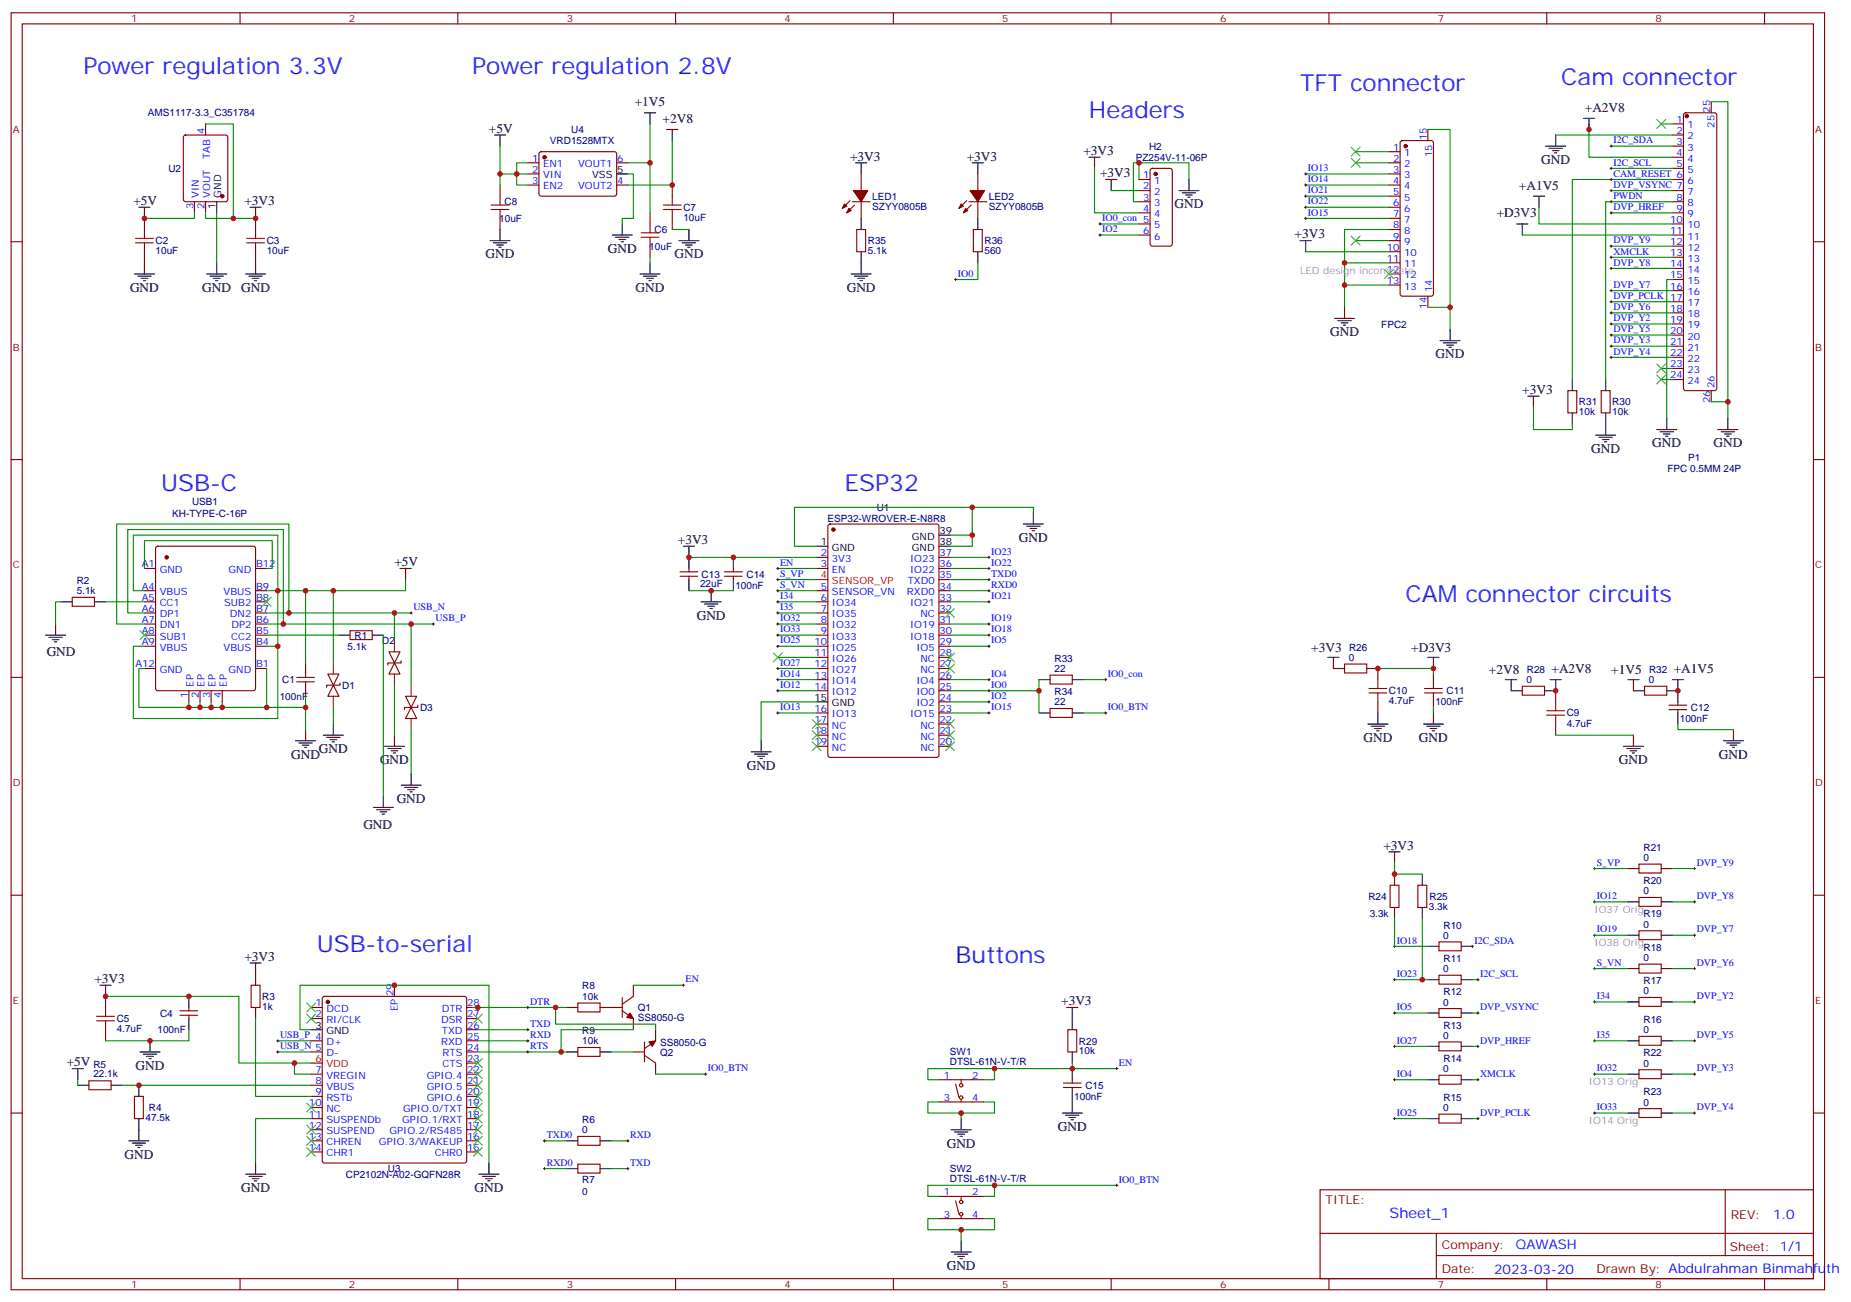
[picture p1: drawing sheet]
<svg xmlns="http://www.w3.org/2000/svg" width="588mm" height="413mm" viewBox="0 0 588 413" stroke-linecap="round" stroke-linejoin="round" font-family="sans-serif">
<defs><g id="words">
<g font-size="7.4" fill="#00f">
<text x="26.5" y="23.5">Power regulation 3.3V</text>
<text x="149.9" y="23.5">Power regulation 2.8V</text>
<text x="412.7" y="28.8">TFT connector</text>
<text x="495.7" y="27">Cam connector</text>
<text x="345.7" y="37.6">Headers</text>
<text x="51.2" y="155.8">USB-C</text>
<text x="268.1" y="155.8">ESP32</text>
<text x="446.3" y="191">CAM connector circuits</text>
<text x="100.5" y="302.2">USB-to-serial</text>
<text x="303.4" y="305.7">Buttons</text>
</g>
<text font-size="4.6" fill="#00f" x="441.2" y="386.7">Sheet_1</text>
<g font-size="4.2">
<text x="201.5" y="33.7">+1V5</text>
<text x="503.2" y="35.5">+A2V8</text>
<text x="210.4" y="39">+2V8</text>
<text x="155.2" y="42.2">+5V</text>
<text x="269.9" y="51">+3V3</text>
<text x="306.9" y="51">+3V3</text>
<text x="344" y="49.2">+3V3</text>
<text x="489.3" y="52">GND</text>
<text x="349.2" y="56.3">+3V3</text>
<text x="42.3" y="65.1">+5V</text>
<text x="77.6" y="65.1">+3V3</text>
<text x="482.2" y="60.2">+A1V5</text>
<text x="372.9" y="66.1">GND</text>
<text x="475.2" y="69">+D3V3</text>
<text x="411" y="75.7">+3V3</text>
<text x="154.2" y="82">GND</text>
<text x="193" y="80.3">GND</text>
<text x="214.1" y="82">GND</text>
<text x="41.3" y="92.6">GND</text>
<text x="64.2" y="92.6">GND</text>
<text x="76.6" y="92.6">GND</text>
<text x="201.8" y="92.6">GND</text>
<text x="268.8" y="92.6">GND</text>
<text x="422.3" y="106.7">GND</text>
<text x="455.8" y="113.8">GND</text>
<text x="483.3" y="125.1">+3V3</text>
<text x="505.2" y="143.8">GND</text>
<text x="524.6" y="142">GND</text>
<text x="544" y="142">GND</text>
<text x="215.2" y="172.7">+3V3</text>
<text x="323.5" y="172">GND</text>
<text x="125.2" y="179.7">+5V</text>
<text x="221.2" y="196.7">GND</text>
<text x="14.8" y="208.3">GND</text>
<text x="416.3" y="206.9">+3V3</text>
<text x="448" y="206.9">+D3V3</text>
<text x="472.7" y="214">+2V8</text>
<text x="492.6" y="213.6">+A2V8</text>
<text x="511.5" y="214">+1V5</text>
<text x="531.4" y="213.6">+A1V5</text>
<text x="101.2" y="239">GND</text>
<text x="432.9" y="235.5">GND</text>
<text x="450.5" y="235.5">GND</text>
<text x="92.4" y="240.8">GND</text>
<text x="120.6" y="242.5">GND</text>
<text x="237.1" y="244.3">GND</text>
<text x="514" y="242.5">GND</text>
<text x="545.7" y="240.8">GND</text>
<text x="125.9" y="254.9">GND</text>
<text x="115.4" y="263">GND</text>
<text x="439.2" y="269.7">+3V3</text>
<text x="77.6" y="305">+3V3</text>
<text x="30" y="312">+3V3</text>
<text x="336.9" y="319.1">+3V3</text>
<text x="21.2" y="338.5">+5V</text>
<text x="43" y="339.5">GND</text>
<text x="335.8" y="359">GND</text>
<text x="300.6" y="364.2">GND</text>
<text x="39.5" y="367.8">GND</text>
<text x="76.6" y="378.4">GND</text>
<text x="150.6" y="378.4">GND</text>
<text x="300.6" y="403">GND</text>
</g>
<g font-size="4.2" fill="#00f">
<text x="562.9" y="386.9">1.0</text>
<text x="481.3" y="396.5">QAWASH</text>
<text x="474.4" y="404.3">2023-03-20</text>
</g>
<g font-size="3.9" fill="#800">
<text x="420.9" y="382.2">TITLE:</text>
<text x="549.5" y="386.9">REV:</text>
<text x="457.8" y="396.4">Company:</text>
<text x="549.1" y="397.1">Sheet: 1/1</text>
<text x="457.8" y="404.1">Date:</text>
<text x="506.8" y="404.2">Drawn By: Abdulrahman Binmahfuth</text>
</g>
<g font-size="3.2" fill="#800">
<text x="41.6" y="7.1">1</text>
<text x="110.8" y="7.1">2</text>
<text x="179.9" y="7.1">3</text>
<text x="249.1" y="7.1">4</text>
<text x="318.2" y="7.1">5</text>
<text x="387.3" y="7.1">6</text>
<text x="456.5" y="7.1">7</text>
<text x="525.6" y="7.1">8</text>
<text x="4.1" y="42.2">A</text>
<text x="576.3" y="42.2">A</text>
<text x="4.1" y="111.3">B</text>
<text x="576.3" y="111.3">B</text>
<text x="4.1" y="180.4">C</text>
<text x="576.3" y="180.4">C</text>
<text x="4.1" y="249.6">D</text>
<text x="576.3" y="249.6">D</text>
<text x="4.1" y="318.7">E</text>
<text x="576.3" y="318.7">E</text>
<text x="41.6" y="408.9">1</text>
<text x="110.8" y="408.9">2</text>
<text x="179.9" y="408.9">3</text>
<text x="249.1" y="408.9">4</text>
<text x="318.2" y="408.9">5</text>
<text x="387.3" y="408.9">6</text>
<text x="456.5" y="408.9">7</text>
<text x="525.6" y="408.9">8</text>
</g>
<g font-size="3.2" fill="#00f">
<text x="542.9" y="35.8" transform="rotate(-90 542.9 35.8)">25</text>
<text x="532.3" y="39">1</text>
<text x="535.8" y="40.7">1</text>
<text x="544.3" y="40.5" transform="rotate(-90 544.3 40.5)">25</text>
<text x="64.9" y="42.7" transform="rotate(-90 64.9 42.7)">4</text>
<text x="442.3" y="47.8">1</text>
<text x="453" y="44.4" transform="rotate(-90 453 44.4)">15</text>
<text x="512.2" y="45.5">I2C_SDA</text>
<text x="532.3" y="42.5">2</text>
<text x="532.3" y="46">3</text>
<text x="535.8" y="44.3">2</text>
<text x="535.8" y="47.8">3</text>
<text x="66.7" y="50.5" transform="rotate(-90 66.7 50.5)">TAB</text>
<text x="168.9" y="51.3">1</text>
<text x="172.4" y="53.1">EN1</text>
<text x="183.5" y="53.1">VOUT1</text>
<text x="196" y="51.3">6</text>
<text x="442.3" y="51.3">2</text>
<text x="445.8" y="49.6">1</text>
<text x="445.8" y="53.1">2</text>
<text x="454.7" y="50" transform="rotate(-90 454.7 50)">15</text>
<text x="512.2" y="52.6">I2C_SCL</text>
<text x="532.3" y="49.6">4</text>
<text x="532.3" y="53.1">5</text>
<text x="535.8" y="51.3">4</text>
<text x="168.9" y="54.9">2</text>
<text x="168.9" y="58.4">3</text>
<text x="172.4" y="56.6">VIN</text>
<text x="196" y="58.4">4</text>
<text x="362.9" y="56.6">1</text>
<text x="366.4" y="58.4">1</text>
<text x="415.2" y="54.3">IO13</text>
<text x="415.2" y="57.9">IO14</text>
<text x="442.3" y="54.9">3</text>
<text x="442.3" y="58.4">4</text>
<text x="445.8" y="56.6">3</text>
<text x="512.2" y="56.1">CAM_RESET 6</text>
<text x="512.2" y="59.6">DVP_VSYNC 7</text>
<text x="535.8" y="54.9">5</text>
<text x="535.8" y="58.4">6</text>
<text x="63.1" y="62.7" transform="rotate(-90 63.1 62.7)">VIN</text>
<text x="66.7" y="62.7" transform="rotate(-90 66.7 62.7)">VOUT</text>
<text x="172.4" y="60.1">EN2</text>
<text x="183.5" y="60.1">VOUT2</text>
<text x="362.9" y="60.1">2</text>
<text x="362.9" y="63.7">3</text>
<text x="366.4" y="61.9">2</text>
<text x="366.4" y="65.4">3</text>
<text x="415.2" y="61.4">IO21</text>
<text x="415.2" y="64.9">IO22</text>
<text x="442.3" y="61.9">5</text>
<text x="442.3" y="65.4">6</text>
<text x="445.8" y="60.1">4</text>
<text x="445.8" y="63.7">5</text>
<text x="512.2" y="63.1">PWDN</text>
<text x="532.3" y="63.7">8</text>
<text x="535.8" y="61.9">7</text>
<text x="535.8" y="65.4">8</text>
<text x="61.4" y="66.2" transform="rotate(-90 61.4 66.2)">3</text>
<text x="64.9" y="66.2" transform="rotate(-90 64.9 66.2)">2</text>
<text x="350" y="70.2">IO0_con 5</text>
<text x="362.9" y="67.2">4</text>
<text x="366.4" y="69">4</text>
<text x="415.2" y="68.4">IO15</text>
<text x="442.3" y="69">7</text>
<text x="445.8" y="67.2">6</text>
<text x="445.8" y="70.7">7</text>
<text x="512.2" y="66.7">DVP_HREF</text>
<text x="530.2" y="70.7">10</text>
<text x="532.3" y="67.2">9</text>
<text x="535.8" y="69">9</text>
<text x="350" y="73.7">IO2</text>
<text x="362.9" y="74.3">6</text>
<text x="366.4" y="72.5">5</text>
<text x="366.4" y="76">6</text>
<text x="442.3" y="72.5">8</text>
<text x="442.3" y="76">9</text>
<text x="445.8" y="74.3">8</text>
<text x="445.8" y="77.8">9</text>
<text x="512.2" y="77.3">DVP_Y9</text>
<text x="530.2" y="74.3">11</text>
<text x="530.2" y="77.8">12</text>
<text x="535.8" y="72.5">10</text>
<text x="535.8" y="76">11</text>
<text x="440.3" y="79.6">10</text>
<text x="440.3" y="83.1">11</text>
<text x="445.8" y="81.3">10</text>
<text x="512.2" y="80.8">XMCLK</text>
<text x="530.2" y="81.3">13</text>
<text x="535.8" y="79.6">12</text>
<text x="535.8" y="83.1">13</text>
<text x="304.1" y="87.8">IO0</text>
<text x="440.3" y="86.6">12</text>
<text x="445.8" y="84.8">11</text>
<text x="445.8" y="88.4">12</text>
<text x="512.2" y="84.3">DVP_Y8</text>
<text x="530.2" y="84.8">14</text>
<text x="530.2" y="88.4">15</text>
<text x="535.8" y="86.6">14</text>
<text x="440.3" y="90.1">13</text>
<text x="445.8" y="91.9">13</text>
<text x="454.7" y="92.7" transform="rotate(-90 454.7 92.7)">14</text>
<text x="512.2" y="91.4">DVP_Y7</text>
<text x="512.2" y="94.9">DVP_PCLK</text>
<text x="530.2" y="91.9">16</text>
<text x="530.2" y="95.4">17</text>
<text x="535.8" y="90.1">15</text>
<text x="535.8" y="93.7">16</text>
<text x="453" y="98.2" transform="rotate(-90 453 98.2)">14</text>
<text x="512.2" y="98.4">DVP_Y6</text>
<text x="512.2" y="102">DVP_Y2</text>
<text x="530.2" y="99">18</text>
<text x="535.8" y="97.2">17</text>
<text x="535.8" y="100.7">18</text>
<text x="512.2" y="105.5">DVP_Y5</text>
<text x="530.2" y="102.5">19</text>
<text x="530.2" y="106">20</text>
<text x="535.8" y="104.2">19</text>
<text x="535.8" y="107.8">20</text>
<text x="512.2" y="109">DVP_Y3</text>
<text x="512.2" y="112.5">DVP_Y4</text>
<text x="530.2" y="109.5">21</text>
<text x="530.2" y="113.1">22</text>
<text x="535.8" y="111.3">21</text>
<text x="530.2" y="116.6">23</text>
<text x="535.8" y="114.8">22</text>
<text x="535.8" y="118.4">23</text>
<text x="530.2" y="120.1">24</text>
<text x="535.8" y="121.9">24</text>
<text x="544.3" y="123.3" transform="rotate(-90 544.3 123.3)">26</text>
<text x="542.9" y="128" transform="rotate(-90 542.9 128)">26</text>
<text x="247.6" y="179.6">EN</text>
<text x="260.6" y="176.6">2</text>
<text x="264.1" y="178.3">3V3</text>
<text x="288.9" y="178.3">IO23</text>
<text x="298.3" y="176.6">37</text>
<text x="314.7" y="179.6">IO22</text>
<text x="314.7" y="176">IO23</text>
<text x="45" y="180.1">A1</text>
<text x="50.7" y="181.9">GND</text>
<text x="72.6" y="181.9">GND</text>
<text x="81.3" y="180.1">B12</text>
<text x="247.6" y="183.1">S_VP</text>
<text x="260.6" y="180.1">3</text>
<text x="264.1" y="181.9">EN</text>
<text x="288.2" y="185.4">TXD0</text>
<text x="288.9" y="181.9">IO22</text>
<text x="298.3" y="180.1">36</text>
<text x="298.3" y="183.6">35</text>
<text x="314.7" y="183.1">TXD0</text>
<text x="45" y="190.7">A5</text>
<text x="45" y="187.1">A4</text>
<text x="50.7" y="188.9">VBUS</text>
<text x="71" y="188.9">VBUS</text>
<text x="81.3" y="187.1">B9</text>
<text x="81.3" y="190.7">B8</text>
<text x="247.6" y="190.1">I34</text>
<text x="247.6" y="186.6">S_VN</text>
<text x="260.6" y="190.7">6</text>
<text x="260.6" y="187.1">5</text>
<text x="264.1" y="188.9">SENSOR_VN</text>
<text x="287.9" y="188.9">RXD0</text>
<text x="298.3" y="187.1">34</text>
<text x="298.3" y="190.7">33</text>
<text x="314.7" y="190.1">IO21</text>
<text x="314.7" y="186.6">RXD0</text>
<text x="45" y="197.7">A7</text>
<text x="45" y="194.2">A6</text>
<text x="50.7" y="196">DP1</text>
<text x="50.7" y="192.4">CC1</text>
<text x="71.2" y="192.4">SUB2</text>
<text x="73" y="196">DN2</text>
<text x="81.3" y="194.2">B7</text>
<text x="81.3" y="197.7">B6</text>
<text x="131.2" y="193.7">USB_N</text>
<text x="138.3" y="197.2">USB_P</text>
<text x="247.6" y="197.2">IO32</text>
<text x="247.6" y="193.7">I35</text>
<text x="260.6" y="197.7">8</text>
<text x="260.6" y="194.2">7</text>
<text x="264.1" y="196">IO35</text>
<text x="264.1" y="192.4">IO34</text>
<text x="288.9" y="192.4">IO21</text>
<text x="292.2" y="196">NC</text>
<text x="298.3" y="194.2">32</text>
<text x="298.3" y="197.7">31</text>
<text x="314.7" y="197.2">IO19</text>
<text x="45" y="201.3">A8</text>
<text x="50.7" y="203">SUB1</text>
<text x="50.7" y="199.5">DN1</text>
<text x="73.4" y="203">CC2</text>
<text x="73.5" y="199.5">DP2</text>
<text x="81.3" y="201.3">B5</text>
<text x="247.6" y="200.7">IO33</text>
<text x="260.6" y="201.3">9</text>
<text x="264.1" y="203">IO33</text>
<text x="264.1" y="199.5">IO32</text>
<text x="288.9" y="199.5">IO19</text>
<text x="288.9" y="203">IO18</text>
<text x="298.3" y="201.3">30</text>
<text x="314.7" y="200.7">IO18</text>
<text x="45" y="204.8">A9</text>
<text x="50.7" y="206.6">VBUS</text>
<text x="71" y="206.6">VBUS</text>
<text x="81.3" y="204.8">B4</text>
<text x="247.6" y="204.3">IO25</text>
<text x="258.6" y="208.3">11</text>
<text x="258.6" y="204.8">10</text>
<text x="264.1" y="206.6">IO25</text>
<text x="290.9" y="206.6">IO5</text>
<text x="298.3" y="204.8">29</text>
<text x="298.3" y="208.3">28</text>
<text x="314.7" y="204.3">IO5</text>
<text x="43" y="211.8">A12</text>
<text x="50.7" y="213.6">GND</text>
<text x="72.6" y="213.6">GND</text>
<text x="81.3" y="211.8">B1</text>
<text x="247.6" y="214.8">IO14</text>
<text x="247.6" y="211.3">IO27</text>
<text x="258.6" y="215.4">13</text>
<text x="258.6" y="211.8">12</text>
<text x="264.1" y="213.6">IO27</text>
<text x="264.1" y="210.1">IO26</text>
<text x="292.2" y="210.1">NC</text>
<text x="292.2" y="213.6">NC</text>
<text x="298.3" y="211.8">27</text>
<text x="298.3" y="215.4">26</text>
<text x="314.7" y="214.8">IO4</text>
<text x="351.7" y="214.8">IO0_con</text>
<text x="59.6" y="221.4" transform="rotate(-90 59.6 221.4)">1</text>
<text x="61.4" y="217.9" transform="rotate(-90 61.4 217.9)">EP</text>
<text x="63.1" y="221.4" transform="rotate(-90 63.1 221.4)">2</text>
<text x="64.9" y="217.9" transform="rotate(-90 64.9 217.9)">EP</text>
<text x="66.7" y="221.4" transform="rotate(-90 66.7 221.4)">3</text>
<text x="68.4" y="217.9" transform="rotate(-90 68.4 217.9)">EP</text>
<text x="70.2" y="221.4" transform="rotate(-90 70.2 221.4)">4</text>
<text x="72" y="217.9" transform="rotate(-90 72 217.9)">EP</text>
<text x="247.6" y="218.4">IO12</text>
<text x="258.6" y="218.9">14</text>
<text x="264.1" y="220.7">IO12</text>
<text x="264.1" y="217.1">IO14</text>
<text x="290.9" y="217.1">IO4</text>
<text x="290.9" y="220.7">IO0</text>
<text x="298.3" y="218.9">25</text>
<text x="314.7" y="221.9">IO2</text>
<text x="314.7" y="218.4">IO0</text>
<text x="247.6" y="225.4">IO13</text>
<text x="258.6" y="226">16</text>
<text x="264.1" y="227.7">IO13</text>
<text x="288.9" y="227.7">IO15</text>
<text x="290.9" y="224.2">IO2</text>
<text x="298.3" y="222.4">24</text>
<text x="298.3" y="226">23</text>
<text x="314.7" y="225.4">IO15</text>
<text x="351.7" y="225.4">IO0_BTN</text>
<text x="258.6" y="233">18</text>
<text x="258.6" y="229.5">17</text>
<text x="264.1" y="231.2">NC</text>
<text x="292.2" y="231.2">NC</text>
<text x="298.3" y="229.5">22</text>
<text x="298.3" y="233">21</text>
<text x="258.6" y="236.5">19</text>
<text x="264.1" y="238.3">NC</text>
<text x="264.1" y="234.8">NC</text>
<text x="292.2" y="234.8">NC</text>
<text x="292.2" y="238.3">NC</text>
<text x="298.3" y="236.5">20</text>
<text x="506.9" y="274.8">S_VP</text>
<text x="538.7" y="274.8">DVP_Y9</text>
<text x="506.9" y="285.4">IO12</text>
<text x="538.7" y="285.4">DVP_Y8</text>
<text x="443.4" y="299.5">IO18</text>
<text x="468.1" y="299.5">I2C_SDA</text>
<text x="506.9" y="296">IO19</text>
<text x="538.7" y="296">DVP_Y7</text>
<text x="217.7" y="311.9">EN</text>
<text x="443.4" y="310.1">IO23</text>
<text x="469.9" y="310.1">I2C_SCL</text>
<text x="506.9" y="306.6">S_VN</text>
<text x="538.7" y="306.6">DVP_Y6</text>
<text x="124.9" y="316.3" transform="rotate(-90 124.9 316.3)">29</text>
<text x="506.9" y="317.1">I34</text>
<text x="538.7" y="317.1">DVP_Y2</text>
<text x="100.1" y="319.4">1</text>
<text x="100.1" y="323">2</text>
<text x="103.6" y="321.2">DCD</text>
<text x="126.3" y="320.9" transform="rotate(-90 126.3 320.9)">EP</text>
<text x="140.3" y="321.2">DTR</text>
<text x="148.3" y="323">27</text>
<text x="148.3" y="319.4">28</text>
<text x="168.3" y="318.9">DTR</text>
<text x="443.4" y="320.7">IO5</text>
<text x="469.9" y="320.7">DVP_VSYNC</text>
<text x="88.9" y="329.5">USB_P 4</text>
<text x="103.6" y="324.7">RI/CLK</text>
<text x="140" y="324.7">DSR</text>
<text x="140.3" y="328.3">TXD</text>
<text x="148.3" y="326.5">26</text>
<text x="168.3" y="326">TXD</text>
<text x="168.3" y="329.5">RXD</text>
<text x="506.9" y="329.5">I35</text>
<text x="538.7" y="329.5">DVP_Y5</text>
<text x="88.9" y="333">USB_N 5</text>
<text x="103.6" y="331.8">D+</text>
<text x="103.6" y="335.3">D-</text>
<text x="140" y="331.8">RXD</text>
<text x="140.5" y="335.3">RTS</text>
<text x="148.3" y="333.6">24</text>
<text x="148.3" y="330">25</text>
<text x="168.3" y="333">RTS</text>
<text x="443.4" y="331.3">IO27</text>
<text x="469.9" y="331.3">DVP_HREF</text>
<text x="100.1" y="340.6">7</text>
<text x="140.5" y="338.8">CTS</text>
<text x="148.3" y="340.6">22</text>
<text x="148.3" y="337.1">23</text>
<text x="224.7" y="340.1">IO0_BTN</text>
<text x="355.2" y="338.3">EN</text>
<text x="443.4" y="341.8">IO4</text>
<text x="469.9" y="341.8">XMCLK</text>
<text x="506.9" y="340.1">IO32</text>
<text x="538.7" y="340.1">DVP_Y3</text>
<text x="100.1" y="344.1">8</text>
<text x="100.1" y="347.7">9</text>
<text x="103.6" y="342.4">VREGIN</text>
<text x="103.6" y="345.9">VBUS</text>
<text x="135.5" y="345.9">GPIO.5</text>
<text x="135.5" y="342.4">GPIO.4</text>
<text x="148.3" y="347.7">20</text>
<text x="148.3" y="344.1">21</text>
<text x="299.6" y="342.4">1</text>
<text x="308.7" y="342.4">2</text>
<text x="98.1" y="351.2">10</text>
<text x="103.6" y="349.4">RSTb</text>
<text x="103.6" y="353">NC</text>
<text x="128" y="353">GPIO.0/TXT</text>
<text x="135.5" y="349.4">GPIO.6</text>
<text x="148.3" y="351.2">19</text>
<text x="299.6" y="349.4">3</text>
<text x="308.7" y="349.4">4</text>
<text x="506.9" y="352.4">IO33</text>
<text x="538.7" y="352.4">DVP_Y4</text>
<text x="98.1" y="354.7">11</text>
<text x="98.1" y="358.2">12</text>
<text x="103.6" y="356.5">SUSPENDb</text>
<text x="127.7" y="356.5">GPIO.1/RXT</text>
<text x="148.3" y="358.2">17</text>
<text x="148.3" y="354.7">18</text>
<text x="443.4" y="354.2">IO25</text>
<text x="469.9" y="354.2">DVP_PCLK</text>
<text x="98.1" y="361.8">13</text>
<text x="98.1" y="365.3">14</text>
<text x="103.6" y="360">SUSPEND</text>
<text x="103.6" y="363.5">CHREN</text>
<text x="120.3" y="363.5">GPIO.3/WAKEUP</text>
<text x="123.6" y="360">GPIO.2/RS485</text>
<text x="148.3" y="365.3">15</text>
<text x="148.3" y="361.8">16</text>
<text x="173.6" y="361.2">TXD0</text>
<text x="200" y="361.2">RXD</text>
<text x="103.6" y="367.1">CHR1</text>
<text x="138" y="367.1">CHR0</text>
<text x="173.6" y="370.1">RXD0</text>
<text x="200" y="370.1">TXD</text>
<text x="355.2" y="375.4">IO0_BTN</text>
<text x="299.6" y="379.4">1</text>
<text x="308.7" y="379.4">2</text>
<text x="299.6" y="386.5">3</text>
<text x="308.7" y="386.5">4</text>
</g>
<g font-size="3.2" fill="#000080">
<text x="46.9" y="37">AMS1117-3.3_C351784</text>
<text x="174.6" y="45.8">VRD1528MTX</text>
<text x="181.3" y="42.2">U4</text>
<text x="364.8" y="47.6">H2</text>
<text x="360.6" y="51.1">PZ254V-11-06P</text>
<text x="53.4" y="54.6">U2</text>
<text x="160.2" y="65.2">C8</text>
<text x="276.9" y="63.4">LED1</text>
<text x="314" y="63.4">LED2</text>
<text x="158.5" y="70.5">10uF</text>
<text x="217" y="70.1">10uF</text>
<text x="217" y="67">C7</text>
<text x="276.9" y="66.6">SZYY0805B</text>
<text x="314" y="66.6">SZYY0805B</text>
<text x="49.4" y="77.5">C2</text>
<text x="84.7" y="77.5">C3</text>
<text x="207.8" y="74">C6</text>
<text x="275.5" y="77.5">R35</text>
<text x="312.6" y="77.5">R36</text>
<text x="49.4" y="80.7">10uF</text>
<text x="84.7" y="80.7">10uF</text>
<text x="206.1" y="79.3">10uF</text>
<text x="275.5" y="80.7">5.1k</text>
<text x="312.6" y="80.7">560</text>
<text x="438.5" y="104">FPC2</text>
<text x="501.3" y="131.9">10k</text>
<text x="501.3" y="128.7">R31</text>
<text x="511.9" y="131.9">10k</text>
<text x="511.9" y="128.7">R30</text>
<text x="529.3" y="149.9">FPC 0.5MM 24P</text>
<text x="536" y="146.3">P1</text>
<text x="61" y="160.4">USB1</text>
<text x="54.7" y="164">KH-TYPE-C-16P</text>
<text x="262.7" y="165.7">ESP32-WROVER-E-N8R8</text>
<text x="278.4" y="162.1">U1</text>
<text x="24.4" y="185.4">R2</text>
<text x="222.8" y="183.4">C13</text>
<text x="237" y="183.4">C14</text>
<text x="24.4" y="188.6">5.1k</text>
<text x="222.2" y="186.4">22uF</text>
<text x="233.5" y="186.9">100nF</text>
<text x="112.5" y="202.8">R1</text>
<text x="110.3" y="206.3">5.1k</text>
<text x="121.4" y="204.5">D2</text>
<text x="428.2" y="209.7">0</text>
<text x="428.3" y="206.6">R26</text>
<text x="334.8" y="213.3">22</text>
<text x="334.8" y="210.1">R33</text>
<text x="484.7" y="213.6">R28</text>
<text x="523.5" y="213.6">R32</text>
<text x="89.6" y="216.9">C1</text>
<text x="108.7" y="218.6">D1</text>
<text x="334.8" y="220.6">R34</text>
<text x="441" y="220.3">C10</text>
<text x="459.2" y="220.4">C11</text>
<text x="484.7" y="216.9">0</text>
<text x="523.5" y="216.9">0</text>
<text x="88.8" y="222.2">100nF</text>
<text x="133.3" y="225.6">D3</text>
<text x="334.8" y="223.8">22</text>
<text x="441" y="223.6">4.7uF</text>
<text x="455.7" y="223.9">100nF</text>
<text x="497.4" y="227.4">C9</text>
<text x="536.9" y="225.7">C12</text>
<text x="497.4" y="230.7">4.7uF</text>
<text x="533.3" y="229.2">100nF</text>
<text x="521.7" y="273.3">0</text>
<text x="521.8" y="270.1">R21</text>
<text x="521.8" y="280.6">R20</text>
<text x="434.4" y="285.7">R24</text>
<text x="453.8" y="285.6">R25</text>
<text x="521.7" y="283.9">0</text>
<text x="434.9" y="291">3.3k</text>
<text x="453.7" y="288.7">3.3k</text>
<text x="521.8" y="291.2">R19</text>
<text x="458.2" y="298">0</text>
<text x="458.3" y="294.7">R10</text>
<text x="521.7" y="294.5">0</text>
<text x="458.3" y="305.3">R11</text>
<text x="521.7" y="305.1">0</text>
<text x="521.8" y="301.8">R18</text>
<text x="458.2" y="308.6">0</text>
<text x="83.3" y="317.4">R3</text>
<text x="184.8" y="317.3">10k</text>
<text x="184.8" y="314">R8</text>
<text x="458.3" y="315.9">R12</text>
<text x="521.7" y="315.7">0</text>
<text x="521.8" y="312.4">R17</text>
<text x="50.8" y="322.7">C4</text>
<text x="83.3" y="320.6">1k</text>
<text x="202.5" y="320.9">Q1</text>
<text x="458.2" y="319.2">0</text>
<text x="37" y="327.7">4.7uF</text>
<text x="37" y="324.4">C5</text>
<text x="50" y="328">100nF</text>
<text x="184.8" y="328.2">R9</text>
<text x="202.5" y="324.1">SS8050-G</text>
<text x="458.2" y="329.8">0</text>
<text x="458.3" y="326.5">R13</text>
<text x="521.7" y="328">0</text>
<text x="521.8" y="324.7">R16</text>
<text x="184.8" y="331.4">10k</text>
<text x="209.5" y="332">SS8050-G</text>
<text x="209.5" y="335.2">Q2</text>
<text x="301.6" y="335">SW1</text>
<text x="342.5" y="334.7">10k</text>
<text x="342.5" y="331.6">R29</text>
<text x="521.8" y="335.3">R22</text>
<text x="29.6" y="338.9">R5</text>
<text x="301.6" y="338.1">DTSL-61N-V-T/R</text>
<text x="458.2" y="340.3">0</text>
<text x="458.3" y="337.1">R14</text>
<text x="521.7" y="338.6">0</text>
<text x="29.6" y="342">22.1k</text>
<text x="344.6" y="345.6">C15</text>
<text x="521.8" y="347.7">R23</text>
<text x="47.3" y="352.7">R4</text>
<text x="341.1" y="349.2">100nF</text>
<text x="458.2" y="352.7">0</text>
<text x="458.3" y="349.4">R15</text>
<text x="521.7" y="350.9">0</text>
<text x="46.2" y="355.8">47.5k</text>
<text x="184.8" y="359.8">0</text>
<text x="184.9" y="356.5">R6</text>
<text x="109.8" y="373.9">CP2102N-A02-GQFN28R</text>
<text x="123.1" y="372">U3</text>
<text x="184.9" y="375.6">R7</text>
<text x="301.6" y="375.1">DTSL-61N-V-T/R</text>
<text x="301.6" y="372.1">SW2</text>
<text x="184.8" y="379.2">0</text>
</g>
<g font-size="3.2">
<text x="188" y="56.6">VSS</text>
<text x="196" y="54.9">5</text>
<text x="70.2" y="62.7" transform="rotate(-90 70.2 62.7)">GND</text>
<text x="68.4" y="66.2" transform="rotate(-90 68.4 66.2)">1</text>
<text x="260.6" y="173">1</text>
<text x="289.5" y="171.3">GND</text>
<text x="298.3" y="173">38</text>
<text x="298.3" y="169.5">39</text>
<text x="264.1" y="174.8">GND</text>
<text x="289.5" y="174.8">GND</text>
<text x="258.6" y="222.4">15</text>
<text x="264.1" y="224.2">GND</text>
<text x="100.1" y="326.5">3</text>
<text x="103.6" y="328.3">GND</text>
</g>
<g font-size="3.2" fill="#999">
<text x="412.7" y="87">LED design incomplete</text>
<text x="506.2" y="289.8">IO37 Orig</text>
<text x="506.2" y="300.4">IO38 Orig</text>
<text x="504.5" y="344.5">IO13 Orig</text>
<text x="504.5" y="356.8">IO14 Orig</text>
</g>
<g font-size="3.2" fill="#f00">
<text x="260.6" y="183.6">4</text>
<text x="264.1" y="185.4">SENSOR_VP</text>
<text x="100.1" y="337.1">6</text>
<text x="103.6" y="338.8">VDD</text>
</g>
</g></defs>
<g fill="none" stroke="#000" stroke-width=".35">
<path d="M204.6 35.8h3.5M206.4 35.8v3.5M502.7 37.6h3.5M504.5 37.6v3.5M157 42.9h3.5M158.7 42.9v3.5M195.8 55.2h3.5M211.7 41.1h3.5M213.4 41.1v3.5M271.6 51.7h3.6M273.4 51.7v3.5M308.7 51.7h3.5"/>
<path d="M310.4 51.7v3.5M345.7 49.9h3.5M347.5 49.9v3.5M351 57h3.5M352.8 57v3.5M377.5 57v3.5M490.7 46.4h6.4M491.8 47.1h4.2M492.8 47.8h2.1M493.5 48.5h.7M493.9 42.9v3.5M44.1 65.8h3.5"/>
<path d="M45.9 65.8v3.5M68.8 64v3.6M79.4 65.8h3.5M81.1 65.8v3.5M155.6 76.4h6.3M156.6 77.1h4.3M157.7 77.8h2.1M158.4 78.5h.7M158.7 72.8v3.6M194.4 74.6h6.3M195.4 75.3h4.3M196.5 76h2.1"/>
<path d="M197.2 76.7h.7M197.6 71.1v3.5M215.5 76.4h6.4M216.6 77.1h4.2M217.7 77.8h2.1M218.4 78.5h.7M218.7 72.8v3.6M273.4 69.3v3.5M273.4 79.9v7.1M310.4 69.3v3.5M310.4 79.9v3.5M374.3 60.5h6.3"/>
<path d="M375.4 61.2h4.2M376.4 61.9h2.1M377.1 62.6h.7M412.7 76.4h3.6M414.5 76.4v3.5M481.5 71.1h3.6M483.3 71.1v3.5M486.8 62.3h3.6M488.6 62.3v3.5M42.7 87h6.3M43.7 87.7h4.3M44.8 88.4h2.1"/>
<path d="M45.5 89.1h.7M45.9 83.4v3.6M65.6 87h6.4M66.7 87.7h4.2M67.7 88.4h2.1M68.4 89.1h.7M68.8 83.4v3.6M78 87h6.3M79 87.7h4.3M80.1 88.4h2.1M80.8 89.1h.7M81.1 83.4v3.6"/>
<path d="M203.2 87h6.3M204.3 87.7h4.2M205.3 88.4h2.1M206 89.1h.7M206.4 83.4v3.6M270.2 87h6.4M271.3 87.7h4.2M272.3 88.4h2.2M273 89.1h.8M426.9 97.5v3.6M423.7 101.1h6.3M424.7 101.8h4.3"/>
<path d="M425.8 102.5h2.1M426.5 103.2h.7M457.2 108.1h6.3M458.3 108.8h4.2M459.3 109.5h2.1M460 110.2h.7M460.4 104.6v3.5M485.1 125.8h3.5M486.8 125.8v3.5M499.2 120.5v3.5M499.2 131.1v3.5M506.6 138.1h6.3"/>
<path d="M507.6 138.8h4.3M508.7 139.5h2.1M509.8 120.5v3.5M509.8 131.1v7M526 136.3h6.3M527 137.1h4.3M528.1 137.8h2.1M528.8 138.5h.7M529.2 132.8v3.5M545.4 136.3h6.3M546.5 137.1h4.2M547.5 137.8h2.1"/>
<path d="M548.2 138.5h.7M548.6 132.8v3.5M509.4 140.2h.7M217 173.4h3.5M218.7 173.4v7M232.8 176.9v3.5M259.3 173.4h3.5M298.1 173.4h3.5M298.1 169.9h3.5M324.9 166.3h6.4M326 167h4.2M327 167.7h2.1"/>
<path d="M327.7 168.5h.7M328.1 162.8v3.5M17.6 198.1v3.5M19.4 191h3.5M30 191h3.5M127 180.4h3.5M128.8 180.4v3.6M218.7 184v3.5M222.6 191h6.4M223.7 191.7h4.2M224.7 192.4h2.1M225.4 193.1h.7"/>
<path d="M225.8 187.5v3.5M232.8 184v3.5M14.5 201.6h6.3M15.5 202.3h4.3M16.6 203h2.1M17.3 203.7h.7M97 210.4v3.6M97 217.5v3.5M107.6 201.6h3.5M118.2 201.6h3.5M329.8 215.7h3.6M340.4 215.7h3.6"/>
<path d="M421.6 208.7h3.5M423.3 208.7v3.5h3.6M433.9 212.2h3.5M453.3 208.7h3.5M455.1 208.7v3.5M455.1 214v3.5M478 215.7h3.5M479.8 215.7v3.6h3.5M492.1 215.7h3.6M493.9 215.7v3.6h-3.5M516.8 215.7h3.5M518.6 215.7v3.6h3.5"/>
<path d="M529.2 219.3h3.5M530.9 215.7h3.6M532.7 215.7v7.1M93.8 235.1h6.4M94.9 235.8h4.2M96 236.5h2.1M96.7 237.2h.7M97 231.6v3.5M102.7 233.4h6.3M103.7 234.1h4.2M104.8 234.8h2.1M105.5 235.5h.7"/>
<path d="M105.8 229.8v3.6M122.1 236.9h6.3M123.1 237.6h4.3M124.2 238.3h2.1M124.9 239h.7M125.2 233.4v3.5M238.5 238.7h6.3M239.5 239.4h4.3M241.7 235.1v3.6M259.3 222.8h3.5M329.8 226.3h3.6M340.4 226.3h3.6"/>
<path d="M434.3 229.8h6.3M435.3 230.5h4.3M436.4 231.2h2.1M437.1 232h.7M437.4 226.3v3.5M451.9 229.8h6.4M453 230.5h4.2M454 231.2h2.1M454.7 232h.7M455.1 221v3.5M455.1 226.3v3.5M515.4 236.9h6.4"/>
<path d="M516.5 237.6h4.2M517.5 238.3h2.1M518.2 239h.7M518.6 233.4v3.5M532.7 226.3v3.5M547.2 235.1h6.3M548.2 235.8h4.2M549.3 236.5h2.1M550 237.2h.7M550.3 231.6v3.5M118.5 256.3h6.4M119.6 257h4.2"/>
<path d="M120.6 257.7h2.2M121.4 258.4h.7M121.7 252.8v3.5M127.4 249.2h6.3M128.4 249.9h4.2M129.5 250.6h2.1M130.2 251.4h.7M130.5 245.7v3.5M240.6 240.1h2.1M241.3 240.8h.7M441 270.4h3.5M442.7 270.4v3.5"/>
<path d="M442.7 277.5v3.5M451.6 277.5v3.5M516.8 275.7h3.5M527.4 275.7h3.5M442.7 288v3.6M451.6 288v3.6M516.8 296.9h3.5M516.8 286.3h3.5M527.4 296.9h3.5M527.4 286.3h3.5M31.7 312.7h3.6M33.5 312.7v3.6"/>
<path d="M60 316.3v3.5M79.4 305.7h3.5M81.1 305.7v7M81.1 319.8v3.5M179.9 319.8h3.5M190.5 319.8h3.5M338.7 319.8h3.5M340.4 319.8v7M453.3 300.4h3.5M453.3 311h3.5M463.9 300.4h3.5M463.9 311h3.5"/>
<path d="M516.8 318h3.5M516.8 307.4h3.5M527.4 318h3.5M527.4 307.4h3.5M22.9 339.2h3.6M24.7 339.2v3.5M44.4 333.9h6.4M45.5 334.6h4.2M46.6 335.3h2.1M47.3 336h.7M47.6 330.4v3.5M60 323.3v3.5"/>
<path d="M98.8 326.8h3.5M179.9 333.9h3.5M190.5 333.9h3.5M340.4 333.9v3.5M340.4 339.2v3.5M453.3 321.6h3.5M453.3 332.1h3.5M463.9 321.6h3.5M463.9 332.1h3.5M516.8 330.4h3.5M527.4 330.4h3.5M24.7 344.5h3.5"/>
<path d="M35.3 344.5h3.5M44.1 344.5v3.5M44.1 355.1v7M302 358.6h6.3M303 359.3h4.3M305.2 355.1v3.5M337.3 353.3h6.3M338.3 354h4.2M339.4 354.7h2.1M340.1 355.4h.7M340.4 346.3v7M453.3 342.7h3.5"/>
<path d="M453.3 355.1h3.5M463.9 342.7h3.5M463.9 355.1h3.5M516.8 341h3.5M516.8 353.3h3.5M527.4 341h3.5M527.4 353.3h3.5M40.9 362.1h6.4M42 362.8h4.2M43 363.5h2.2M43.7 364.2h.7M78 372.7h6.3"/>
<path d="M79 373.4h4.3M80.1 374.1h2.1M80.8 374.8h.7M81.1 369.2v3.5M152 372.7h6.4M153.1 373.4h4.2M154.2 374.1h2.1M154.9 374.8h.7M155.2 369.2v3.5M179.9 362.1h3.5M179.9 370.9h3.5M190.5 362.1h3.5"/>
<path d="M190.5 370.9h3.5M304.1 360h2.1M304.8 360.7h.7M302 397.4h6.3M303 398.1h4.3M304.1 398.8h2.1M304.8 399.5h.7M305.2 393.9v3.5"/>
</g>
<g fill="none" stroke="#870000" stroke-width=".35">
<path d="M3.5 4.1h575.8v405.3h-575.8zM7.1 7.6h568.6v398.3h-568.6zM76.2 4.1v3.5M145.3 4.1v3.5M214.5 4.1v3.5M283.6 4.1v3.5M352.8 4.1v3.5M421.9 4.1v3.5M491.1 4.1v3.5M560.2 4.1v3.5M65.3 39.3v3.6M530.9 39.3h3.6"/>
<path d="M534.7 36l.5-.2h9.1l.5 .2 .2 .5v86.8l-.2 .5-.5 .2h-9.1l-.5-.2-.2-.5v-86.8zM543.3 32.3v3.5M58.4 43.1l.5-.2h12.7l.7 .4v20l-.4 .7h-13l-.6-.4-.1-20zM158.7 58.7v3.6M167.6 51.7h3.5M167.6 55.2h3.5M167.6 58.7h3.5M171.3 48.4l.5-.2h23.6l.4 .7-.1 12.9-.6 .5-23.6-.1-.4-.6v-12.7zM195.8 51.7h3.5M195.8 58.7h3.5M213.4 58.7v3.6M273.4 55.2v5.3"/>
<path d="M310.4 55.2v5.3M361.6 57h3.5M365.4 53.7l.4-.3h5.7l.6 .5 .1 23.5-.5 .7h-5.9l-.6-.4-.1-23.5zM441 48.2h3.5M441 51.7h3.5M441 55.2h3.5M441 58.7h3.5M444.7 44.8l.5-.2h9.2l.5 .2 .2 .5v48l-.3 .5-.4 .2h-9.2l-.5-.2-.2-.5v-48zM453.3 41.1v3.5M530.9 42.9h3.6M530.9 46.4h3.6M530.9 49.9h3.6"/>
<path d="M530.9 53.4h3.6M530.9 57h3.6M3.5 76.7h3.6M45.9 69.3v3.5M45.9 79.9v3.5M61.7 64v3.6M65.3 64v3.6M81.1 69.3v3.5M81.1 79.9v3.5M158.7 69.3v3.5M206.4 67.6v3.5M206.4 78.1v3.6"/>
<path d="M213.4 69.3v3.5M269.9 63.7l-2.5 2.4M270.6 64h5.6M271.3 65.1l-2.5 2.5M272 72.8h2.8v7.1h-2.8zM273.4 64v5.3M306.9 63.7l-2.5 2.4M307.6 64h5.7M308.3 65.1l-2.4 2.5M309 72.8h2.9v7.1h-2.9zM310.4 64v5.3M361.6 60.5h3.5"/>
<path d="M361.6 64h3.5M361.6 67.6h3.5M361.6 71.1h3.5M361.6 74.6h3.5M441 62.3h3.5M441 65.8h3.5M441 69.3h3.5M441 72.8h3.5M441 76.4h3.5M441 79.9h3.5M530.9 60.5h3.6M530.9 64h3.6"/>
<path d="M530.9 67.6h3.6M530.9 71.1h3.6M530.9 74.6h3.6M530.9 78.1h3.6M575.7 76.7h3.6M441 83.4h3.5M441 87h3.5M441 90.5h3.5M453.3 94v3.5M530.9 81.7h3.6M530.9 85.2h3.6M530.9 88.7h3.6"/>
<path d="M530.9 92.3h3.6M530.9 95.8h3.6M530.9 99.3h3.6M530.9 102.8h3.6M530.9 106.4h3.6M530.9 109.9h3.6M530.9 113.4h3.6M530.9 116.9h3.6M497.8 124h2.8v7.1h-2.8zM508.4 124h2.8v7.1h-2.8zM530.9 120.5h3.6M543.3 124v3.5"/>
<path d="M3.5 145.9h3.6M575.7 145.9h3.6M49.6 173.6l.5-.2h30.3l.5 .2 .2 .5v44.4l-.2 .5-.5 .3h-30.3l-.5-.3-.2-.5v-44.4zM259.3 176.9h3.5M263.1 166.5l.4-.2h33.9l.6 .5 .1 72.9-.5 .7h-34.1l-.6-.4-.1-73zM298.1 176.9h3.5M22.9 189.6h7.1v2.8h-7.1zM45.9 180.4h3.5M45.9 187.5h3.5M45.9 191h3.5M45.9 194.6h3.5M45.9 198.1h3.5"/>
<path d="M81.1 180.4h3.6M81.1 187.5h3.6M81.1 191h3.6M81.1 194.6h3.6M81.1 198.1h3.6M215.9 182.9h5.6M215.9 181.5h5.6M218.7 180.4v1.1M218.7 182.9v1.1M230 182.9h5.7M230 181.5h5.7M232.8 180.4v1.1"/>
<path d="M232.8 182.9v1.1M259.3 180.4h3.5M259.3 187.5h3.5M259.3 191h3.5M259.3 194.6h3.5M259.3 198.1h3.5M298.1 180.4h3.5M298.1 184h3.5M298.1 187.5h3.5M298.1 191h3.5M298.1 194.6h3.5M298.1 198.1h3.5"/>
<path d="M3.5 215h3.6M45.9 201.6h3.5M45.9 205.1h3.5M45.9 212.2h3.5M60 219.3v3.5M63.5 219.3v3.5M67 219.3v3.5M70.6 219.3v3.5M81.1 201.6h3.6M81.1 205.1h3.6M81.1 212.2h3.6M94.2 216.4h5.6"/>
<path d="M94.2 215h5.6M97 214v1M97 216.4v1.1M104.1 214h3.5l-1.8 3.5zM105.8 217.5l1.8 3.5h-3.5zM107.9 216.8v.7h-4.2v.7M111.1 200.2h7.1v2.8h-7.1zM123.5 206.9h3.5l-1.8 3.5zM125.2 210.4l1.8 3.6h-3.5zM127.4 209.7v.7h-4.3v.7M259.3 201.6h3.5M259.3 205.1h3.5"/>
<path d="M259.3 208.7h3.5M259.3 212.2h3.5M259.3 215.7h3.5M259.3 219.3h3.5M298.1 201.6h3.5M298.1 205.1h3.5M298.1 208.7h3.5M298.1 212.2h3.5M298.1 215.7h3.5M298.1 219.3h3.5M333.4 214.3h7v2.8h-7zM426.9 210.8h7v2.8h-7z"/>
<path d="M437.4 212.2v3.5M452.3 220h5.6M452.3 218.5h5.6M455.1 217.5v1M455.1 220v1M483.3 217.8h7.1v2.9h-7.1zM493.9 219.3v3.5M522.1 217.8h7.1v2.9h-7.1zM575.7 215h3.6M128.8 221h3.5l-1.8 3.5zM130.5 224.5l1.8 3.6h-3.5zM132.6 223.8v.7h-4.2v.7"/>
<path d="M259.3 226.3h3.5M259.3 229.8h3.5M259.3 233.4h3.5M259.3 236.9h3.5M298.1 222.8h3.5M298.1 226.3h3.5M298.1 229.8h3.5M298.1 233.4h3.5M298.1 236.9h3.5M333.4 224.9h7v2.8h-7zM437.4 222.8v3.5M493.9 229.8v3.6"/>
<path d="M529.9 225.2h5.6M529.9 223.8h5.6M532.7 222.8v1M532.7 225.2v1.1M520.3 274.3h7.1v2.8h-7.1zM3.5 284.2h3.6M441.3 281h2.8v7h-2.8zM450.1 281h2.9v7h-2.9zM456.8 299h7.1v2.8h-7.1zM520.3 295.5h7.1v2.8h-7.1zM520.3 284.9h7.1v2.8h-7.1zM575.7 284.2h3.6"/>
<path d="M33.5 316.3v3.5M60 319.8v1.1M79.7 312.7h2.8v7.1h-2.8zM98.8 319.8h3.5M102.5 316.5l.5-.2h44.5l.5 .2 .2 .5v51.5l-.3 .5-.4 .2h-44.5l-.5-.3-.2-.4v-51.5zM125.2 312.7v3.6M148.2 319.8h3.5M183.4 318.4h7.1v2.8h-7.1zM194 319.8h3.6M197.6 316.6v6.4M201.1 312.7v3.6l-3.5 2.4M456.8 309.6h7.1v2.8h-7.1z"/>
<path d="M520.3 316.6h7.1v2.8h-7.1zM520.3 306h7.1v2.9h-7.1zM33.5 326.8v3.6M57.1 322.3h5.7M57.1 320.9h5.7M60 322.3v1M98.8 323.3h3.5M98.8 330.4h3.5M98.8 333.9h3.5M148.2 323.3h3.5M148.2 330.4h3.5M148.2 333.9h3.5"/>
<path d="M148.2 337.4h3.5M148.2 326.8h3.5M183.4 332.5h7.1v2.8h-7.1zM197.6 320.9l3.5 2.4v3.5M201.1 333.9h3.5M204.6 335l3.5 2.4v3.6M204.6 330.7v6.4M208.1 326.8v3.6l-3.5 2.4M339 326.8h2.8v7.1h-2.8zM456.8 320.1h7.1v2.9h-7.1zM456.8 330.7h7.1v2.9h-7.1zM520.3 329h7.1v2.8h-7.1z"/>
<path d="M520.3 339.5h7.1v2.9h-7.1zM3.5 353.3h3.6M28.2 343.1h7.1v2.8h-7.1zM42.7 348h2.8v7.1h-2.8zM98.8 341h3.5M98.8 344.5h3.5M98.8 348h3.5M98.8 351.5h3.5M98.8 355.1h3.5M98.8 358.6h3.5M148.2 341h3.5M148.2 344.5h3.5"/>
<path d="M148.2 348h3.5M148.2 351.5h3.5M148.2 355.1h3.5M148.2 358.6h3.5M298.1 349.8h14.1M298.1 342.7h14.1M303.4 344.1l1 4.3M305.2 342.7v1.1M305.2 349.1v.7M337.6 345.2h5.7M337.6 343.8h5.7M340.4 342.7v1.1"/>
<path d="M340.4 345.2v1.1M456.8 341.3h7.1v2.8h-7.1zM456.8 353.7h7.1v2.8h-7.1zM520.3 351.9h7.1v2.8h-7.1zM575.7 353.3h3.6M98.8 362.1h3.5M98.8 365.7h3.5M148.2 362.1h3.5M148.2 365.7h3.5M183.4 360.7h7.1v2.8h-7.1zM183.4 369.5h7.1v2.9h-7.1zM298.1 379.8h14.1"/>
<path d="M305.2 379.8v1M419.1 377.6h156.6v28.3h-156.6zM547.7 377.7v20.9M298.1 386.8h14.1M303.4 381.2l1 4.2M305.2 386.1v.7M419.1 391.5h156.5M456 398.6h119.6M456 391.5v14.1M76.2 405.9v3.5M145.3 405.9v3.5M214.5 405.9v3.5"/>
<path d="M283.6 405.9v3.5M352.8 405.9v3.5M421.9 405.9v3.5M491.1 405.9v3.5M560.2 405.9v3.5"/>
<circle cx="305.2" cy="344.5" r=".53"/>
<circle cx="305.2" cy="348.4" r=".53"/>
<circle cx="305.2" cy="381.5" r=".53"/>
<circle cx="305.2" cy="385.4" r=".53"/>
</g>
<path d="M259.3 184h3.5M98.8 337.4h3.5" fill="none" stroke="#f00" stroke-width=".35"/>
<g fill="#870000" stroke="#870000" stroke-width=".35">
<path d="M200 321.6l1.1 1.7-2.1-.3z"/>
<path d="M206 330.7l2.1-.3-1 1.7z"/>
<path d="M269.5 66.1l.7 .8-1.4 .7z"/>
<path d="M268.1 64.7l.7 .7-1.4 .7z"/>
<path d="M270.9 60.5h4.6l-2.1 3.5z"/>
<path d="M306.6 66.1l.7 .8-1.4 .7z"/>
<path d="M305.2 64.7l.7 .7-1.5 .7z"/>
<path d="M308 60.5h4.6l-2.2 3.5z"/>
<circle cx="264.6" cy="168.1" r=".53"/>
<circle cx="535.5" cy="36.9" r=".53"/>
<circle cx="70.6" cy="62.3" r=".53"/>
<circle cx="52.9" cy="176.9" r=".53"/>
<circle cx="104.1" cy="318" r=".53"/>
<circle cx="446.3" cy="46.4" r=".53"/>
<circle cx="172.9" cy="49.9" r=".53"/>
<circle cx="366.9" cy="55.2" r=".53"/>
</g>
<g fill="none" stroke="#008700" stroke-width=".35">
<path d="M65.3 39.3h8.8v30h-8.8v-1.7M206.4 39.3v12.4h-7.1M504.5 39.3v10.6h26.4M527.4 39.3h3.5M543.3 32.3h5.3v95.2h-5.3M158.7 55.2h8.9M158.7 46.4v12.3M167.6 51.7h-3.6v7h3.6M199.3 55.2h1.8v14.1h-3.5v1.8M206.4 51.7v15.9M213.4 44.6v14.1h-14.1M347.5 53.4v14.2h14.1"/>
<path d="M361.6 57v-5.3h15.9v5.3M361.6 51.7h-1.8v12.3h1.8M414.5 55.2h26.5M414.5 58.7h26.5M430.4 48.2h10.6M430.4 51.7h10.6M453.3 41.1h7.1v63.5M493.9 42.9h37M511.5 46.4h19.4M511.5 53.4h19.4M530.9 57h-31.7v63.5M61.7 67.6v1.7h-15.8"/>
<path d="M68.8 67.6v15.8M74.1 69.3h7M213.4 72.8h5.3M349.2 74.6h12.4M349.2 71.1h12.4M352.8 60.5h8.8M414.5 69.3h26.5M414.5 79.9h26.5M414.5 65.8h26.5M414.5 62.3h26.5M430.4 76.4h10.6M441 72.8h-14.1v10.6h14.1"/>
<path d="M483.3 74.6h47.6M488.6 65.8v5.3h42.3M511.5 60.5h19.4M511.5 67.6h19.4M511.5 78.1h19.4M530.9 64h-21.1v56.5M206.4 81.7v1.7M310.4 83.4v5.3h-7M426.9 83.4v7.1h14.1M426.9 90.5v7M453.3 97.5h7.1M511.5 81.7h19.4"/>
<path d="M511.5 85.2h19.4M511.5 92.3h19.4M511.5 95.8h19.4M511.5 99.3h19.4M530.9 88.7h-1.7v44.1M511.5 102.8h19.4M511.5 106.4h19.4M511.5 109.9h19.4M511.5 113.4h19.4M527.4 116.9h3.5M486.8 129.3v7h12.4v-1.7M527.4 120.5h3.5"/>
<path d="M548.6 127.5v5.3M218.7 176.9h40.6M301.6 169.9h7.1v-8.9h-56.5v12.4h7.1M301.6 176.9h12.4M308.7 169.9v3.5h-7.1M308.7 161h19.4v1.8M19.4 191h-1.8v7.1M33.5 191h12.4M45.9 180.4v-8.8h40.5v8.8h-1.7M45.9 187.5h-3.6v-17.6h45.9v17.6h-3.5M45.9 194.6h-5.3v-26.5h49.4v30h-5.3M84.7 194.6h7v-28.3h-54.7v31.8h8.9"/>
<path d="M90 198.1h47.6M91.7 194.6h38.8M97 187.5v22.9M105.8 187.5v22.9M125.2 194.6v8.8M128.8 184v3.5h-40.6v17.6M130.5 198.1v19.4M218.7 187.5h14.1M246.9 191h12.4M246.9 198.1h12.4M246.9 187.5h12.4M246.9 184h12.4"/>
<path d="M246.9 180.4h12.4M246.9 194.6h12.4M301.6 191h12.4M301.6 198.1h12.4M301.6 187.5h12.4M301.6 184h12.4M301.6 180.4h12.4M45.9 212.2h-1.8v12.3h40.6v-12.3M45.9 205.1h-3.6v23h45.9v-23h-3.5M84.7 201.6h22.9M121.7 201.6v51.2M125.2 217.5v15.9"/>
<path d="M246.9 201.6h12.4M246.9 205.1h12.4M246.9 215.7h12.4M246.9 208.7h12.4M246.9 212.2h12.4M246.9 219.3h12.4M301.6 201.6h12.4M301.6 205.1h12.4M301.6 215.7h12.4M329.8 215.7v3.6h-28.2M329.8 219.3v7M344 215.7h7"/>
<path d="M437.4 212.2h17.7v1.8M60 222.8v1.7M63.5 222.8v1.7M67 222.8v1.7M70.6 222.8v1.7M84.7 224.5h12.3M97 221v10.6M105.8 224.5v5.3M130.5 231.6v14.1M246.9 226.3h12.4M259.3 222.8h-17.6v12.3M301.6 222.8h12.4"/>
<path d="M301.6 226.3h12.4M344 226.3h7M455.1 224.5v1.8M493.9 233.4h24.7M532.7 229.8v1.8h17.6M442.7 273.9v3.6h8.9M506.2 275.7h10.6M530.9 275.7h7.1M442.7 291.6v8.8h10.6M451.6 291.6v19.4h-8.9M506.2 296.9h10.6M506.2 286.3h10.6"/>
<path d="M530.9 296.9h7.1M530.9 286.3h7.1M33.5 316.3h42.3v21.1h17.7M149.9 319.8h30M176.4 319.8v5.3h31.7v1.7M201.1 312.7h15.9M451.6 311h1.7M467.4 311h1.8M506.2 307.4h10.6M506.2 318h10.6M530.9 307.4h7.1M530.9 318h7.1"/>
<path d="M60 326.8v3.6h-26.5M81.1 323.3v24.7h17.7M88.2 330.4h10.6M88.2 333.9h10.6M98.8 337.4h-5.3v3.6h5.3M98.8 326.8h-3.6v-14.1h60v56.5M151.7 333.9h28.2M151.7 330.4h15.9M151.7 326.8h15.9M194 333.9h7.1M201.1 326.8h-22.9v7.1M340.4 337.4v1.8h-24.7"/>
<path d="M340.4 339.2h14.1M442.7 321.6h10.6M442.7 332.1h10.6M467.4 321.6h1.8M467.4 332.1h1.8M506.2 330.4h10.6M530.9 330.4h7.1M24.7 342.7v1.8M38.8 344.5h60M98.8 355.1h-17.7v14.1M208.1 341h15.9M298.1 349.8h-3.5v3.5h21.1v-3.5h-3.5"/>
<path d="M298.1 342.7h-3.5v-3.5h21.1v3.5h-3.5M305.2 353.3v1.8M442.7 342.7h10.6M442.7 355.1h10.6M467.4 342.7h1.8M467.4 355.1h1.8M506.2 341h10.6M506.2 353.3h10.6M530.9 341h7.1M530.9 353.3h7.1M172.9 362.1h7M172.9 370.9h7"/>
<path d="M194 362.1h5.3M194 370.9h5.3M298.1 379.8h-3.5v-3.6h21.1v3.6h-3.5M315.7 376.2h38.8M298.1 386.8h-3.5v3.5h21.1v-3.5h-3.5M305.2 390.3v3.6"/>
</g>
<g fill="none" stroke="#3c3" stroke-width=".35">
<path d="M526 37.9l2.8 2.8M528.8 37.9l-2.8 2.8M429 46.7l2.8 2.9M429 50.3l2.8 2.8M431.8 46.7l-2.8 2.9M431.8 50.3l-2.8 2.8M429 75l2.8 2.8M431.8 75l-2.8 2.8M439.6 85.5l2.8 2.9M442.4 85.5l-2.8 2.9M526 115.5l2.8 2.9M526 119.1l2.8 2.8"/>
<path d="M528.8 115.5l-2.8 2.9M528.8 119.1l-2.8 2.8M83.3 189.6l2.8 2.8M86.1 189.6l-2.8 2.8M300.2 193.1l2.8 2.9M303 193.1l-2.8 2.9M44.4 200.2l2.9 2.8M47.3 200.2l-2.9 2.8M245.5 207.3l2.9 2.8M248.4 207.3l-2.9 2.8M300.2 207.3l2.8 2.8M300.2 210.8l2.8 2.8"/>
<path d="M303 207.3l-2.8 2.8M303 210.8l-2.8 2.8M257.9 235.5l2.8 2.8M257.9 232l2.8 2.8M257.9 228.4l2.8 2.8M260.7 232l-2.8 2.8M260.7 235.5l-2.8 2.8M260.7 228.4l-2.8 2.8M300.2 228.4l2.8 2.8M300.2 232l2.8 2.8M300.2 235.5l2.8 2.8M303 228.4l-2.8 2.8"/>
<path d="M303 232l-2.8 2.8M303 235.5l-2.8 2.8M97.4 318.4l2.8 2.8M100.2 318.4l-2.8 2.8M97.4 321.9l2.8 2.8M100.2 321.9l-2.8 2.8M150.3 321.9l2.8 2.8M150.3 336l2.8 2.8M150.3 339.5l2.8 2.9M153.1 321.9l-2.8 2.8M153.1 336l-2.8 2.8M153.1 339.5l-2.8 2.9"/>
<path d="M97.4 350.1l2.8 2.9M97.4 357.2l2.8 2.8M100.2 350.1l-2.8 2.9M100.2 357.2l-2.8 2.8M150.3 343.1l2.8 2.8M150.3 346.6l2.8 2.8M150.3 350.1l2.8 2.9M150.3 353.7l2.8 2.8M150.3 357.2l2.8 2.8M153.1 343.1l-2.8 2.8M153.1 346.6l-2.8 2.8M153.1 350.1l-2.8 2.9"/>
<path d="M153.1 353.7l-2.8 2.8M153.1 357.2l-2.8 2.8M97.4 360.7l2.8 2.8M97.4 364.2l2.8 2.9M100.2 360.7l-2.8 2.8M100.2 364.2l-2.8 2.9M150.3 360.7l2.8 2.8M150.3 364.2l2.8 2.9M153.1 360.7l-2.8 2.8M153.1 364.2l-2.8 2.9"/>
</g>
<g fill="none" stroke="#000" stroke-width=".32">
<path d="M414.2 55.2h.7M414.2 58.7h.7M414.5 54.9v.7M414.5 58.4v.7M511.2 46.4h.7M511.2 53.4h.7M511.2 57h.7M511.5 46v.7M511.5 53.1v.7M511.5 56.6v.7M348.9 71.1h.7M348.9 74.6h.7"/>
<path d="M349.2 70.7v.7M349.2 74.3v.7M414.2 62.3h.7M414.2 65.8h.7M414.2 69.3h.7M414.5 61.9v.7M414.5 65.4v.7M414.5 69v.7M511.2 60.5h.7M511.2 64h.7M511.2 67.6h.7M511.2 78.1h.7"/>
<path d="M511.5 60.1v.8M511.5 63.7v.7M511.5 67.2v.7M511.5 77.8v.7M303 88.7h.7M303.4 88.4v.7M511.2 81.7h.7M511.2 85.2h.7M511.2 92.3h.7M511.2 95.8h.7M511.2 99.3h.7M511.5 81.3v.7"/>
<path d="M511.5 84.8v.7M511.5 91.9v.7M511.5 95.4v.7M511.5 99v.7M511.2 102.8h.7M511.2 106.4h.7M511.2 109.9h.7M511.2 113.4h.7M511.5 102.5v.7M511.5 106v.7M511.5 109.5v.7M511.5 113.1v.7"/>
<path d="M313.6 176.9h.7M314 176.6v.7M130.2 194.6h.7M130.5 194.2v.7M137.2 198.1h.7M137.6 197.7v.7M246.6 194.6h.7M246.6 198.1h.7M246.6 191h.7M246.6 180.4h.7M246.6 187.5h.7M246.6 184h.7"/>
<path d="M246.9 180.1v.7M246.9 183.6v.7M246.9 187.1v.8M246.9 190.7v.7M246.9 194.2v.7M246.9 197.7v.7M313.6 198.1h.7M313.6 191h.7M313.6 180.4h.7M313.6 187.5h.7M313.6 184h.7M314 180.1v.7"/>
<path d="M314 183.6v.7M314 187.1v.8M314 190.7v.7M314 197.7v.7M246.6 219.3h.7M246.6 215.7h.7M246.6 205.1h.7M246.6 201.6h.7M246.6 212.2h.7M246.9 201.3v.7M246.9 204.8v.7M246.9 211.8v.7"/>
<path d="M246.9 215.4v.7M246.9 218.9v.7M313.6 219.3h.7M313.6 215.7h.7M313.6 205.1h.7M313.6 201.6h.7M314 201.3v.7M314 204.8v.7M314 215.4v.7M314 218.9v.7M350.7 215.7h.7M351 215.4v.7"/>
<path d="M246.6 226.3h.7M246.9 226v.7M313.6 222.8h.7M313.6 226.3h.7M314 222.4v.7M314 226v.7M350.7 226.3h.7M351 226v.7M505.9 275.7h.7M506.2 275.3v.7M537.6 275.7h.7M538 275.3v.7"/>
<path d="M505.9 296.9h.7M505.9 286.3h.7M506.2 285.9v.7M506.2 296.5v.7M537.6 296.9h.7M537.6 286.3h.7M538 285.9v.7M538 296.5v.7M167.2 319.8h.7M167.6 319.4v.7M216.6 312.7h.7M217 312.4v.7"/>
<path d="M442.4 300.4h.7M442.4 311h.7M442.7 300v.7M442.7 310.6v.7M467.1 300.4h.7M467.4 300v.7M468.8 311h.7M469.2 310.6v.7M505.9 318h.7M505.9 307.4h.7M506.2 307.1v.7M506.2 317.7v.7"/>
<path d="M537.6 318h.7M537.6 307.4h.7M538 307.1v.7M538 317.7v.7M87.8 333.9h.7M87.8 330.4h.7M88.2 330v.7M88.2 333.6v.7M167.2 333.9h.7M167.2 330.4h.7M167.2 326.8h.7M167.6 326.5v.7"/>
<path d="M167.6 330v.7M167.6 333.6v.7M354.2 339.2h.7M354.5 338.8v.7M442.4 332.1h.7M442.4 321.6h.7M442.7 321.2v.7M442.7 331.8v.7M468.8 332.1h.7M468.8 321.6h.7M469.2 321.2v.7M469.2 331.8v.7"/>
<path d="M505.9 330.4h.7M506.2 330v.7M537.6 330.4h.7M538 330v.7M223.7 341h.7M224 340.6v.7M442.4 342.7h.7M442.4 355.1h.7M442.7 342.4v.7M442.7 354.7v.7M468.8 342.7h.7M468.8 355.1h.7"/>
<path d="M469.2 342.4v.7M469.2 354.7v.7M505.9 341h.7M505.9 353.3h.7M506.2 340.6v.7M506.2 353v.7M537.6 341h.7M537.6 353.3h.7M538 340.6v.7M538 353v.7M172.5 370.9h.7M172.5 362.1h.7"/>
<path d="M172.9 361.8v.7M172.9 370.6v.7M199 370.9h.7M199 362.1h.7M199.3 361.8v.7M199.3 370.6v.7M354.2 376.2h.7M354.5 375.9v.7"/>
</g>
<path d="M105.8 210.4v3.6M125.2 203.4v3.5M125.2 214v3.5M130.5 217.5v3.5M105.8 221v3.5M130.5 228.1v3.5" fill="none" stroke="#8c2424" stroke-width=".35"/>
<g fill="none" stroke="#a10000" stroke-width=".35">
<path d="M43 77.1h5.7M43 75.7h5.7M45.9 72.8v2.9M45.9 77.1v2.8M78.3 77.1h5.7M78.3 75.7h5.7M81.1 72.8v2.9M81.1 77.1v2.8M155.9 66.5h5.7M155.9 65.1h5.7M158.7 62.3v2.8M158.7 66.5v2.8"/>
<path d="M203.6 75.3h5.6M203.6 73.9h5.6M206.4 71.1v2.8M206.4 75.3v2.8M210.6 66.5h5.7M210.6 65.1h5.7M213.4 62.3v2.8M213.4 66.5v2.8M434.6 220h5.7M434.6 218.5h5.7M437.4 215.7v2.8M437.4 220v2.8"/>
<path d="M491.1 227h5.6M491.1 225.6h5.6M493.9 222.8v2.8M493.9 227v2.8M33.5 319.8v2.8M30.7 324h5.6M30.7 322.6h5.6M33.5 324v2.8"/>
</g>
<g fill="#c00">
<circle cx="426.9" cy="83.4" r=".88"/>
<circle cx="426.9" cy="90.5" r=".88"/>
<circle cx="460.4" cy="97.5" r=".88"/>
<circle cx="548.6" cy="127.5" r=".88"/>
<circle cx="60" cy="224.5" r=".88"/>
<circle cx="63.5" cy="224.5" r=".88"/>
<circle cx="67" cy="224.5" r=".88"/>
<circle cx="70.6" cy="224.5" r=".88"/>
<circle cx="88.2" cy="187.5" r=".88"/>
<circle cx="97" cy="187.5" r=".88"/>
<circle cx="125.2" cy="194.6" r=".88"/>
<circle cx="74.1" cy="69.3" r=".88"/>
<circle cx="45.9" cy="69.3" r=".88"/>
<circle cx="93.5" cy="337.4" r=".88"/>
<circle cx="60" cy="316.3" r=".88"/>
<circle cx="47.6" cy="330.4" r=".88"/>
<circle cx="81.1" cy="69.3" r=".88"/>
<circle cx="33.5" cy="316.3" r=".88"/>
<circle cx="44.1" cy="344.5" r=".88"/>
<circle cx="125.2" cy="312.7" r=".88"/>
<circle cx="151.7" cy="319.8" r=".88"/>
<circle cx="178.2" cy="333.9" r=".88"/>
<circle cx="176.4" cy="319.8" r=".88"/>
<circle cx="84.7" cy="224.5" r=".88"/>
<circle cx="97" cy="224.5" r=".88"/>
<circle cx="88.2" cy="205.1" r=".88"/>
<circle cx="105.8" cy="187.5" r=".88"/>
<circle cx="90" cy="198.1" r=".88"/>
<circle cx="442.7" cy="277.5" r=".88"/>
<circle cx="451.6" cy="311" r=".88"/>
<circle cx="213.4" cy="58.7" r=".88"/>
<circle cx="206.4" cy="51.7" r=".88"/>
<circle cx="158.8" cy="55.2" r=".88"/>
<circle cx="164" cy="55.2" r=".88"/>
<circle cx="437.4" cy="212.2" r=".88"/>
<circle cx="493.9" cy="219.3" r=".88"/>
<circle cx="532.7" cy="219.3" r=".88"/>
<circle cx="308.7" cy="169.9" r=".88"/>
<circle cx="308.7" cy="161" r=".88"/>
<circle cx="218.7" cy="176.9" r=".88"/>
<circle cx="225.8" cy="187.5" r=".88"/>
<circle cx="504.5" cy="41.1" r=".88"/>
<circle cx="455.1" cy="212.2" r=".88"/>
<circle cx="130.5" cy="198.1" r=".88"/>
<circle cx="232.8" cy="176.9" r=".88"/>
<circle cx="315.7" cy="339.2" r=".88"/>
<circle cx="340.4" cy="339.2" r=".88"/>
<circle cx="305.2" cy="353.3" r=".88"/>
<circle cx="315.7" cy="376.2" r=".88"/>
<circle cx="329.8" cy="219.3" r=".88"/>
<circle cx="91.7" cy="194.6" r=".88"/>
<circle cx="361.6" cy="51.7" r=".88"/>
<circle cx="305.2" cy="390.3" r=".88"/>
</g>
<use href="#words"/>
</svg>
